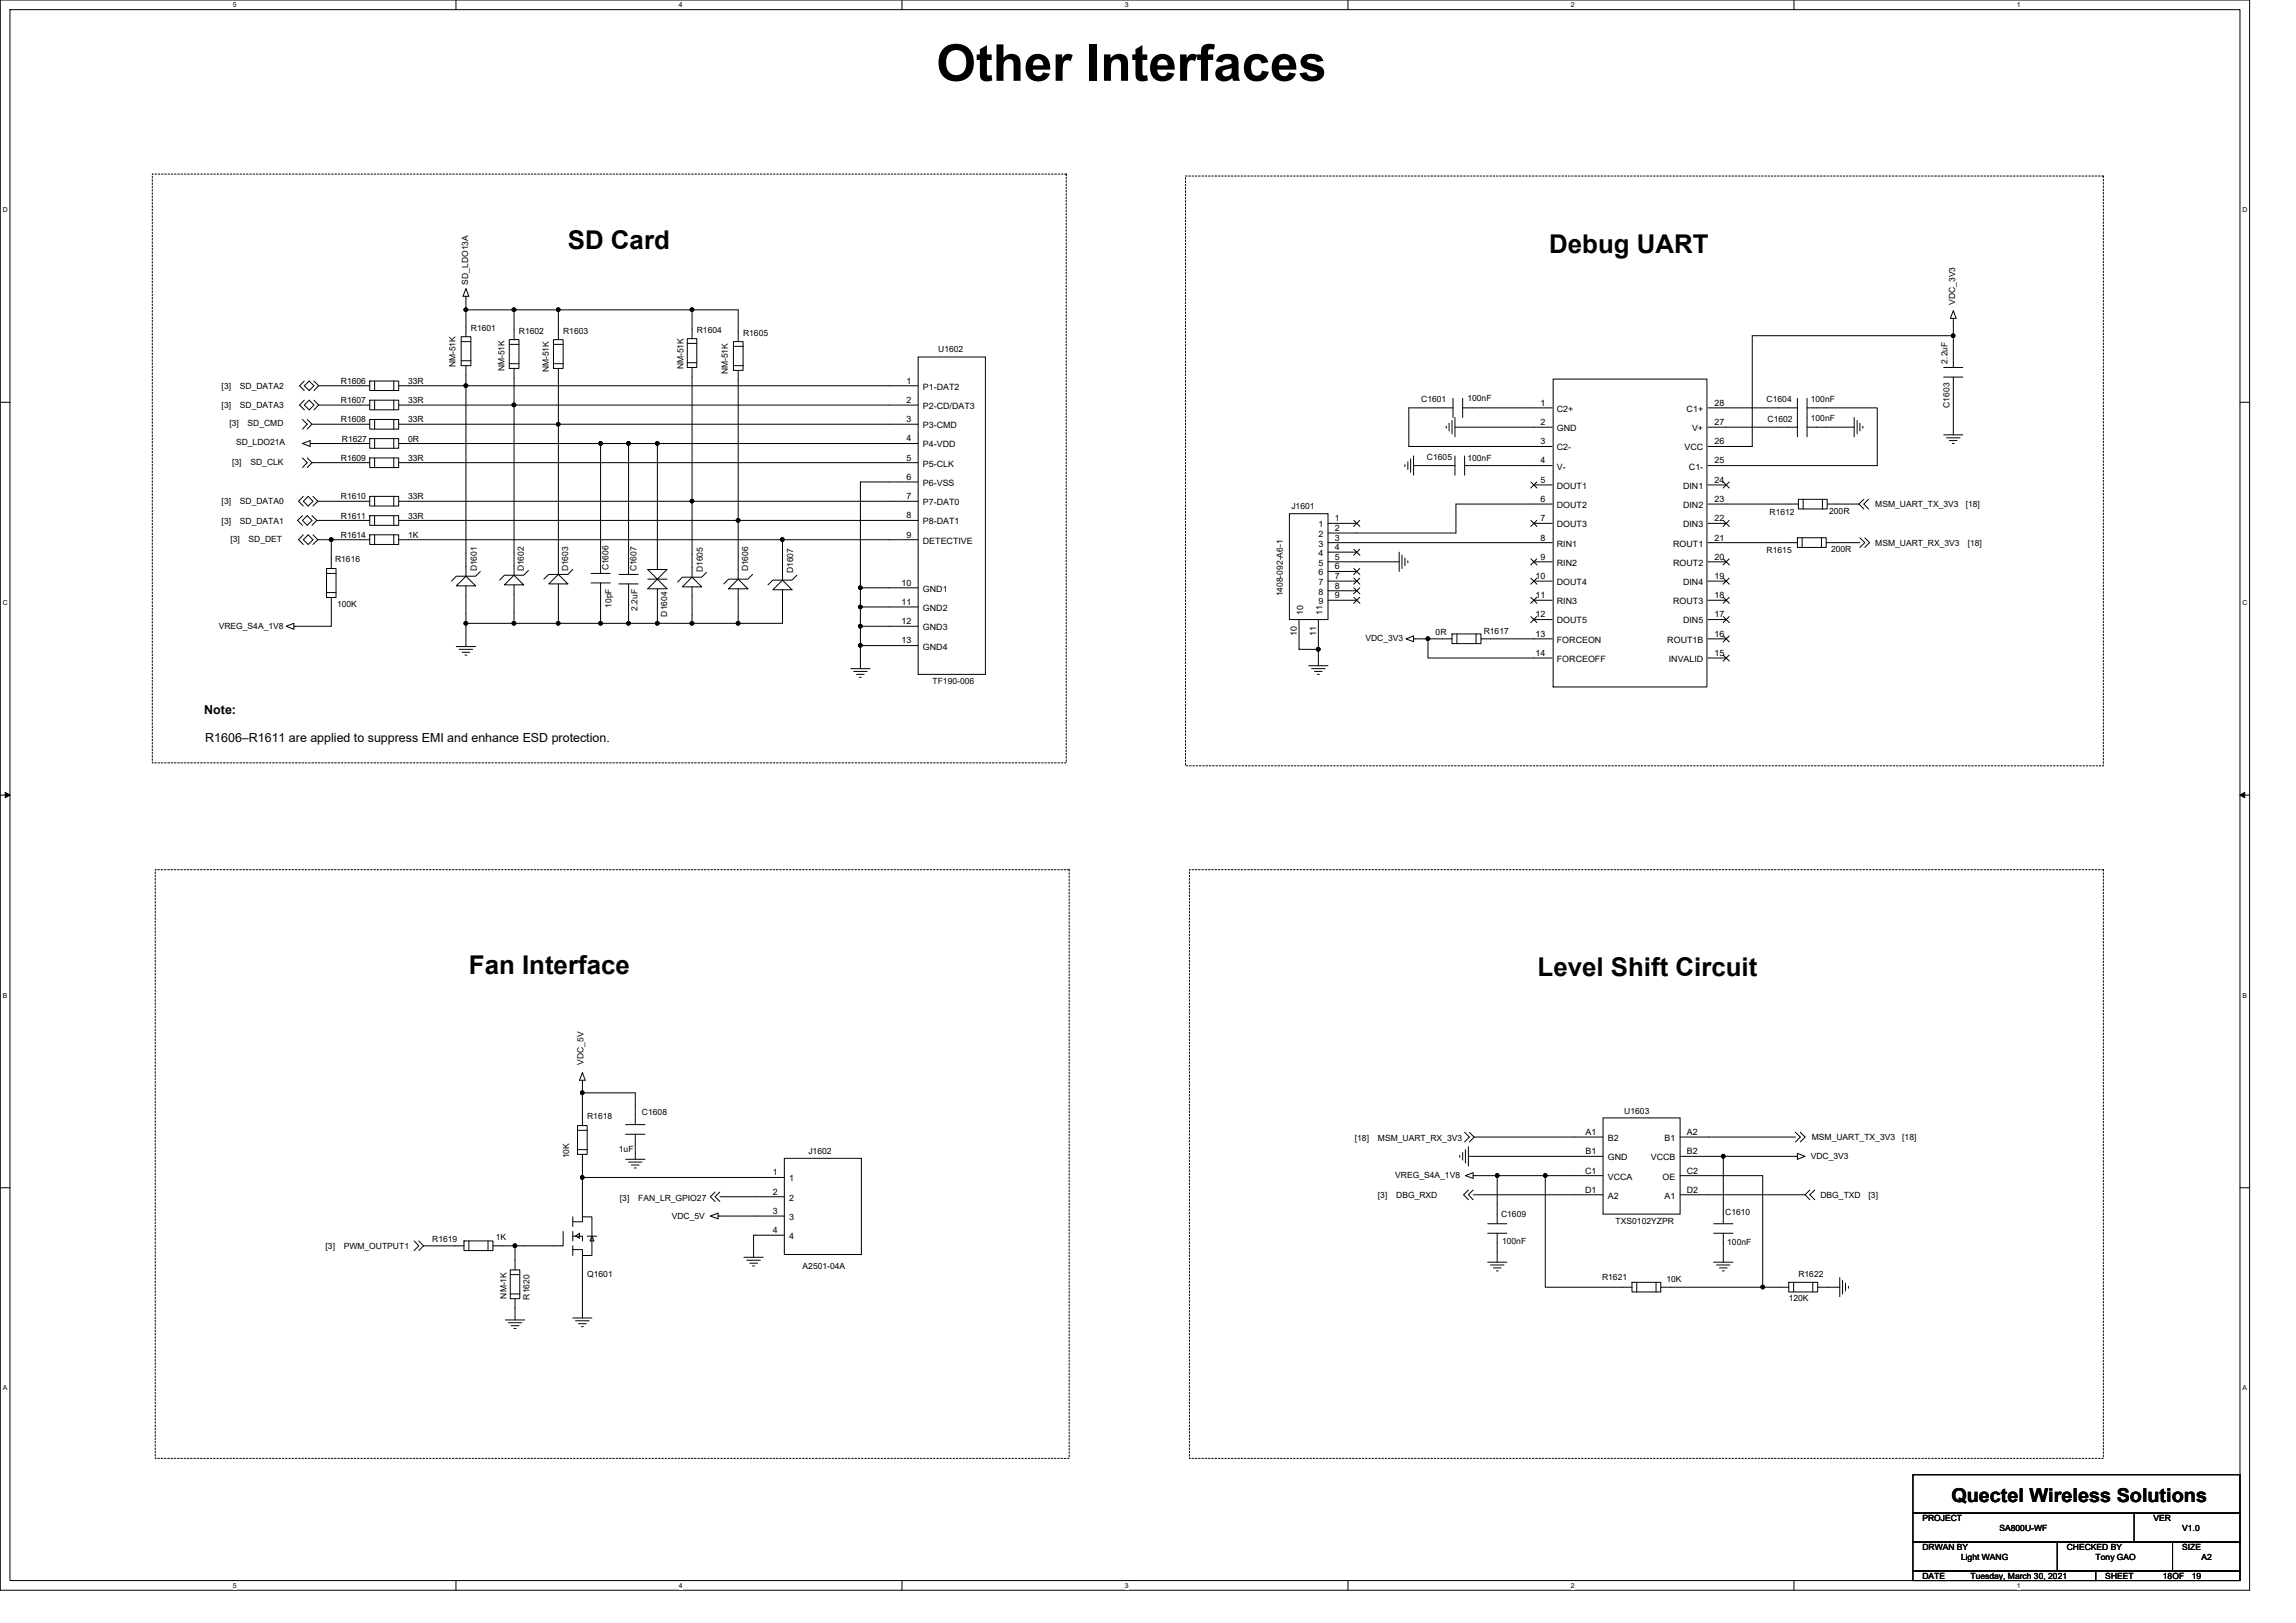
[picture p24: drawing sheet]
<svg xmlns="http://www.w3.org/2000/svg" width="297mm" height="210mm" viewBox="0 0 297 210" stroke-linecap="round" stroke-linejoin="round" font-family="sans-serif">
<defs><g id="words">
<text font-size="6.6" x="121.1" y="10.5">Other Interfaces</text>
<g font-size="3.3">
<text x="73.5" y="32.2">SD Card</text>
<text x="200.4" y="32.7">Debug UART</text>
<text x="60.7" y="126.1">Fan Interface</text>
<text x="198.9" y="126.3">Level Shift Circuit</text>
</g>
<text font-size="2.5" x="252.5" y="194.3">Quectel Wireless Solutions</text>
<g font-size="1.6">
<text x="26.4" y="92.4">Note:</text>
<text x="26.6" y="96">R1606–R1611 are applied to suppress EMI and enhance ESD protection.</text>
</g>
<g font-size="1.1">
<text x="60.6" y="36.9" transform="rotate(-90 60.6 36.9)">SD_LDO13A</text>
<text x="253" y="39.5" transform="rotate(-90 253 39.5)">VDC_3V3</text>
<text x="58.9" y="47.5" transform="rotate(-90 58.9 47.5)">NM-51K</text>
<text x="60.9" y="42.8">R1601</text>
<text x="67.1" y="43.2">R1602</text>
<text x="72.9" y="43.2">R1603</text>
<text x="88.4" y="47.8" transform="rotate(-90 88.4 47.8)">NM-51K</text>
<text x="90.1" y="43.1">R1604</text>
<text x="96.1" y="43.5">R1605</text>
<text x="121.4" y="45.6">U1602</text>
<text x="252" y="47.1" transform="rotate(-90 252 47.1)">2.2uF</text>
<text x="28.7" y="50.3">[3]</text>
<text x="28.7" y="52.8">[3]</text>
<text x="31" y="50.3">SD_DATA2</text>
<text x="31" y="52.8">SD_DATA3</text>
<text x="44.1" y="49.7">R1606</text>
<text x="44.1" y="52.2">R1607</text>
<text x="52.8" y="49.7">33R</text>
<text x="52.8" y="52.2">33R</text>
<text x="65.3" y="48" transform="rotate(-90 65.3 48)">NM-51K</text>
<text x="71" y="48.2" transform="rotate(-90 71 48.2)">NM-51K</text>
<text x="94.1" y="48.4" transform="rotate(-90 94.1 48.4)">NM-51K</text>
<text x="117.3" y="49.6">1</text>
<text x="117.3" y="52.1">2</text>
<text x="119.4" y="50.4">P1-DAT2</text>
<text x="119.4" y="52.9">P2-CD/DAT3</text>
<text x="183.9" y="52">C1601</text>
<text x="189.8" y="51.9">100nF</text>
<text x="199.3" y="52.5">1</text>
<text x="201.4" y="53.3">C2+</text>
<text x="218.2" y="53.3">C1+</text>
<text x="221.8" y="52.5">28</text>
<text x="228.6" y="52">C1604</text>
<text x="234.3" y="52">100nF</text>
<text x="252.2" y="52.8" transform="rotate(-90 252.2 52.8)">C1603</text>
<text x="29.7" y="55.2">[3]</text>
<text x="30.5" y="57.5">SD_LDO21A</text>
<text x="32" y="55.2">SD_CMD</text>
<text x="44.1" y="59.6">R1609</text>
<text x="44.1" y="54.7">R1608</text>
<text x="44.2" y="57.1">R1627</text>
<text x="52.8" y="59.6">33R</text>
<text x="52.8" y="54.7">33R</text>
<text x="52.8" y="57.1">0R</text>
<text x="117.3" y="54.6">3</text>
<text x="117.3" y="57.1">4</text>
<text x="117.3" y="59.6">5</text>
<text x="119.4" y="55.4">P3-CMD</text>
<text x="119.4" y="57.9">P4-VDD</text>
<text x="184.6" y="59.5">C1605</text>
<text x="189.8" y="59.6">100nF</text>
<text x="199.3" y="55">2</text>
<text x="199.3" y="57.5">3</text>
<text x="199.3" y="60">4</text>
<text x="201.4" y="55.8">GND</text>
<text x="201.4" y="58.3">C2-</text>
<text x="217.9" y="58.3">VCC</text>
<text x="218.9" y="55.8">V+</text>
<text x="221.8" y="55">27</text>
<text x="221.8" y="60">25</text>
<text x="221.8" y="57.5">26</text>
<text x="228.7" y="54.5">C1602</text>
<text x="234.3" y="54.4">100nF</text>
<text x="28.7" y="65.2">[3]</text>
<text x="30" y="60.1">[3]</text>
<text x="31" y="65.2">SD_DATA0</text>
<text x="32.4" y="60.1">SD_CLK</text>
<text x="44.1" y="64.6">R1610</text>
<text x="52.8" y="64.6">33R</text>
<text x="117.3" y="62.1">6</text>
<text x="117.3" y="64.6">7</text>
<text x="119.4" y="60.4">P5-CLK</text>
<text x="119.4" y="62.9">P6-VSS</text>
<text x="119.4" y="65.4">P7-DAT0</text>
<text x="167.1" y="65.9">J1601</text>
<text x="199.3" y="62.5">5</text>
<text x="199.3" y="64.9">6</text>
<text x="201.4" y="60.7">V-</text>
<text x="201.4" y="63.2">DOUT1</text>
<text x="201.4" y="65.7">DOUT2</text>
<text x="217.7" y="65.7">DIN2</text>
<text x="217.7" y="63.2">DIN1</text>
<text x="218.5" y="60.7">C1-</text>
<text x="221.8" y="64.9">23</text>
<text x="221.8" y="62.5">24</text>
<text x="242.6" y="65.6">MSM_UART_TX_3V3</text>
<text x="254.3" y="65.6">[18]</text>
<text x="28.7" y="67.7">[3]</text>
<text x="29.8" y="70.1">[3]</text>
<text x="31" y="67.7">SD_DATA1</text>
<text x="32.1" y="70.1">SD_DET</text>
<text x="44.1" y="67.1">R1611</text>
<text x="44.1" y="69.6">R1614</text>
<text x="52.8" y="67.1">33R</text>
<text x="52.8" y="69.6">1K</text>
<text x="117.3" y="67.1">8</text>
<text x="117.3" y="69.6">9</text>
<text x="119.4" y="67.8">P8-DAT1</text>
<text x="119.4" y="70.3">DETECTIVE</text>
<text x="170.6" y="68.2">1</text>
<text x="170.6" y="69.5">2</text>
<text x="170.6" y="70.7">3</text>
<text x="170.6" y="71.9">4</text>
<text x="172.7" y="67.4">1</text>
<text x="172.7" y="68.7">2</text>
<text x="172.7" y="69.9">3</text>
<text x="172.7" y="71.2">4</text>
<text x="199.3" y="67.4">7</text>
<text x="199.3" y="69.9">8</text>
<text x="201.4" y="68.2">DOUT3</text>
<text x="201.4" y="70.7">RIN1</text>
<text x="216.5" y="70.7">ROUT1</text>
<text x="217.7" y="68.2">DIN3</text>
<text x="221.8" y="69.9">21</text>
<text x="221.8" y="67.4">22</text>
<text x="228.6" y="71.6">R1615</text>
<text x="228.9" y="66.6">R1612</text>
<text x="236.6" y="66.5">200R</text>
<text x="236.9" y="71.5">200R</text>
<text x="242.6" y="70.6">MSM_UART_RX_3V3</text>
<text x="254.6" y="70.6">[18]</text>
<text x="43.3" y="72.7">R1616</text>
<text x="61.7" y="73.9" transform="rotate(-90 61.7 73.9)">D1601</text>
<text x="67.8" y="73.9" transform="rotate(-90 67.8 73.9)">D1602</text>
<text x="73.5" y="73.9" transform="rotate(-90 73.5 73.9)">D1603</text>
<text x="78.7" y="73.8" transform="rotate(-90 78.7 73.8)">C1606</text>
<text x="82.3" y="73.9" transform="rotate(-90 82.3 73.9)">C1607</text>
<text x="90.9" y="74.1" transform="rotate(-90 90.9 74.1)">D1605</text>
<text x="96.8" y="73.9" transform="rotate(-90 96.8 73.9)">D1606</text>
<text x="102.6" y="74.2" transform="rotate(-90 102.6 74.2)">D1607</text>
<text x="116.6" y="75.8">10</text>
<text x="119.4" y="76.6">GND1</text>
<text x="166" y="77.2" transform="rotate(-90 166 77.2)">1408-092-A6-1</text>
<text x="170.6" y="73.2">5</text>
<text x="170.6" y="74.4">6</text>
<text x="170.6" y="75.7">7</text>
<text x="170.6" y="76.9">8</text>
<text x="172.7" y="72.4">5</text>
<text x="172.7" y="73.7">6</text>
<text x="172.7" y="74.9">7</text>
<text x="172.7" y="76.2">8</text>
<text x="172.7" y="77.4">9</text>
<text x="198.7" y="74.9">10</text>
<text x="198.7" y="77.4">11</text>
<text x="199.3" y="72.4">9</text>
<text x="201.4" y="73.2">RIN2</text>
<text x="201.4" y="75.7">DOUT4</text>
<text x="216.5" y="73.2">ROUT2</text>
<text x="217.7" y="75.7">DIN4</text>
<text x="221.8" y="77.4">18</text>
<text x="221.8" y="72.4">20</text>
<text x="221.8" y="74.9">19</text>
<text x="28.3" y="81.4">VREG_S4A_1V8</text>
<text x="43.6" y="78.5">100K</text>
<text x="79.1" y="78.7" transform="rotate(-90 79.1 78.7)">10pF</text>
<text x="82.5" y="79" transform="rotate(-90 82.5 79)">2.2uF</text>
<text x="86.3" y="79.8" transform="rotate(-90 86.3 79.8)">D1604</text>
<text x="116.6" y="83.2">13</text>
<text x="116.6" y="80.8">12</text>
<text x="116.6" y="78.3">11</text>
<text x="119.4" y="81.5">GND3</text>
<text x="119.4" y="79">GND2</text>
<text x="167.8" y="82.3" transform="rotate(-90 167.8 82.3)">10</text>
<text x="168.6" y="79.5" transform="rotate(-90 168.6 79.5)">10</text>
<text x="170.3" y="82.3" transform="rotate(-90 170.3 82.3)">11</text>
<text x="170.6" y="78.2">9</text>
<text x="171.1" y="79.5" transform="rotate(-90 171.1 79.5)">11</text>
<text x="176.7" y="82.9">VDC_3V3</text>
<text x="185.7" y="82.2">0R</text>
<text x="192" y="82">R1617</text>
<text x="198.7" y="79.9">12</text>
<text x="198.7" y="82.4">13</text>
<text x="201.4" y="78.2">RIN3</text>
<text x="201.4" y="80.7">DOUT5</text>
<text x="201.4" y="83.2">FORCEON</text>
<text x="215.7" y="83.2">ROUT1B</text>
<text x="216.5" y="78.2">ROUT3</text>
<text x="217.7" y="80.7">DIN5</text>
<text x="221.8" y="79.9">17</text>
<text x="221.8" y="82.4">16</text>
<text x="119.4" y="84">GND4</text>
<text x="120.6" y="88.5">TF190-006</text>
<text x="198.7" y="84.9">14</text>
<text x="201.4" y="85.6">FORCEOFF</text>
<text x="215.9" y="85.6">INVALID</text>
<text x="221.8" y="84.9">15</text>
<text x="75.5" y="137.8" transform="rotate(-90 75.5 137.8)">VDC_5V</text>
<text x="73.6" y="149.9" transform="rotate(-90 73.6 149.9)">10K</text>
<text x="76" y="144.8">R1618</text>
<text x="80.1" y="149">1uF</text>
<text x="83.1" y="144.3">C1608</text>
<text x="104.6" y="149.2">J1602</text>
<text x="175.3" y="147.6">[18]</text>
<text x="178.3" y="147.6">MSM_UART_RX_3V3</text>
<text x="205.1" y="146.8">A1</text>
<text x="205.1" y="149.3">B1</text>
<text x="208" y="147.6">B2</text>
<text x="210.1" y="144.1">U1603</text>
<text x="215.3" y="147.6">B1</text>
<text x="218.2" y="146.8">A2</text>
<text x="218.2" y="149.3">B2</text>
<text x="234.4" y="147.5">MSM_UART_TX_3V3</text>
<text x="246.1" y="147.5">[18]</text>
<text x="80.2" y="155.3">[3]</text>
<text x="82.6" y="155.3">FAN_LR_GPIO27</text>
<text x="100" y="152.1">1</text>
<text x="100" y="154.6">2</text>
<text x="102.1" y="152.8">1</text>
<text x="102.1" y="155.3">2</text>
<text x="178.3" y="155">[3]</text>
<text x="180.5" y="152.4">VREG_S4A_1V8</text>
<text x="180.6" y="155">DBG_RXD</text>
<text x="205.1" y="151.8">C1</text>
<text x="205.1" y="154.3">D1</text>
<text x="208" y="150.1">GND</text>
<text x="208" y="152.6">VCCA</text>
<text x="208" y="155.1">A2</text>
<text x="213.6" y="150.1">VCCB</text>
<text x="215.1" y="152.6">OE</text>
<text x="215.3" y="155.1">A1</text>
<text x="218.2" y="154.3">D2</text>
<text x="218.2" y="151.8">C2</text>
<text x="234.3" y="150">VDC_3V3</text>
<text x="235.5" y="155">DBG_TXD</text>
<text x="241.7" y="155">[3]</text>
<text x="42.1" y="161.6">[3]</text>
<text x="44.5" y="161.6">PWM_OUTPUT1</text>
<text x="55.9" y="160.7">R1619</text>
<text x="64.1" y="160.4">1K</text>
<text x="86.9" y="157.7">VDC_5V</text>
<text x="100" y="157.1">3</text>
<text x="100" y="159.5">4</text>
<text x="102.1" y="157.8">3</text>
<text x="102.1" y="160.3">4</text>
<text x="194.2" y="157.5">C1609</text>
<text x="194.3" y="161">100nF</text>
<text x="209" y="158.3">TXS0102YZPR</text>
<text x="223.2" y="157.2">C1610</text>
<text x="223.5" y="161.1">100nF</text>
<text x="76" y="165.2">Q1601</text>
<text x="103.8" y="164.2">A2501-04A</text>
<text x="207.3" y="165.6">R1621</text>
<text x="215.6" y="165.9">10K</text>
<text x="232.7" y="165.2">R1622</text>
<text x="65.5" y="168" transform="rotate(-90 65.5 168)">NM-1K</text>
<text x="68.5" y="168.1" transform="rotate(-90 68.5 168.1)">R1620</text>
<text x="231.4" y="168.3">120K</text>
<text x="248.7" y="196.8">PROJECT</text>
<text x="278.6" y="196.8">VER</text>
<text x="248.7" y="200.5">DRWAN BY</text>
<text x="253.7" y="201.8">Light WANG</text>
<text x="258.7" y="198">SA800U-WF</text>
<text x="267.4" y="200.5">CHECKED BY</text>
<text x="271.1" y="201.8">Tony GAO</text>
<text x="282.3" y="198">V1.0</text>
<text x="282.3" y="200.5">SIZE</text>
<text x="284.8" y="201.8">A2</text>
<text x="248.7" y="204.3">DATE</text>
<text x="254.9" y="204.3">Tuesday, March 30, 2021</text>
<text x="272.4" y="204.3">SHEET</text>
<text x="279.8" y="204.3">18OF</text>
<text x="283.6" y="204.3">19</text>
</g>
<g font-size=".9">
<text x="30.1" y="1">5</text>
<text x="87.8" y="1">4</text>
<text x="145.5" y="1">3</text>
<text x="203.2" y="1">2</text>
<text x="260.9" y="1">1</text>
<text x=".4" y="27.5">D</text>
<text x="290.1" y="27.5">D</text>
<text x=".4" y="78.3">C</text>
<text x="290.1" y="78.3">C</text>
<text x=".4" y="129.1">B</text>
<text x="290.1" y="129.1">B</text>
<text x=".4" y="179.9">A</text>
<text x="290.1" y="179.9">A</text>
<text x="30.1" y="205.4">5</text>
<text x="87.8" y="205.4">4</text>
<text x="145.5" y="205.4">3</text>
<text x="203.2" y="205.4">2</text>
<text x="260.9" y="205.4">1</text>
</g>
</g></defs>
<path d="M0 0h291v205.7h-291zM1.3 1.2h288.5v203.3h-288.5z" fill="none" stroke="#000" stroke-width=".13"/>
<g fill="#fff">
<path d="M30.1 .1h.5v1h-.5z"/>
<path d="M30.1 204.6h.5v1h-.5z"/>
</g>
<path d="M59 0v1.2M59 204.5v1.2" fill="none" stroke="#000" stroke-width=".13"/>
<g fill="#fff">
<path d="M87.8 .1h.5v1h-.5z"/>
<path d="M87.8 204.6h.5v1h-.5z"/>
</g>
<path d="M116.7 0v1.2M116.7 204.5v1.2" fill="none" stroke="#000" stroke-width=".13"/>
<g fill="#fff">
<path d="M145.5 .1h.5v1h-.5z"/>
<path d="M145.5 204.6h.5v1h-.5z"/>
</g>
<path d="M174.4 0v1.2M174.4 204.5v1.2" fill="none" stroke="#000" stroke-width=".13"/>
<g fill="#fff">
<path d="M203.2 .1h.5v1h-.5z"/>
<path d="M203.2 204.6h.5v1h-.5z"/>
</g>
<path d="M232.1 0v1.2M232.1 204.5v1.2" fill="none" stroke="#000" stroke-width=".13"/>
<g fill="#fff">
<path d="M260.9 .1h.5v1h-.5z"/>
<path d="M260.9 204.6h.5v1h-.5z"/>
<path d="M.4 26.6h.6v1h-.6z"/>
<path d="M290.1 26.6h.6v1h-.6z"/>
<path d="M.4 77.4h.6v1h-.6z"/>
<path d="M290.1 77.4h.6v1h-.6z"/>
</g>
<path d="M0 52h1.3M289.8 52h1.2" fill="none" stroke="#000" stroke-width=".13"/>
<g fill="#fff">
<path d="M.4 128.3h.5v1h-.5z"/>
<path d="M290.1 128.3h.6v1h-.6z"/>
</g>
<path d="M0 102.9h1.3M289.8 102.9h1.2" fill="none" stroke="#000" stroke-width=".13"/>
<path d="M.7 102.5l.6 .4-.6 .3zM289.8 102.9l.6-.4v.7z" fill="#000" stroke="#000" stroke-width=".13"/>
<g fill="#fff">
<path d="M.4 179.1h.5v1h-.5z"/>
<path d="M290.1 179.1h.6v1h-.6z"/>
</g>
<g fill="none" stroke="#000" stroke-width=".13">
<path d="M60.3 37.3l.4 1h-.8zM60.3 38.3v1.8M39.1 57.4l1-.4v.8zM39.1 59.2l.6 .7-.6 .6M39.1 54.3l.6 .6-.6 .6M39.4 49.9l.6-.6 .6 .6-.6 .6zM39.4 52.4l.6-.6 .6 .6-.6 .6zM39.4 49.3l-.6 .6 .6 .6M39.4 51.8l-.6 .6 .6 .6M39.7 59.2l.7 .7M39.7 54.3l.7 .6M40.1 57.4h7.7"/>
<path d="M40.4 59.9h7.4M40.4 54.9h7.4M40.4 59.9l-.7 .6M40.4 54.9l-.7 .6M40.6 49.3l.6 .6M40.6 51.8l.6 .6M41.2 49.9l-.6 .6M41.2 52.4l-.6 .6M41.2 49.9h6.6M41.2 52.4h6.6M47.8 56.7h3.8v1.3h-3.8zM47.8 49.3h3.8v1.2h-3.8z"/>
<path d="M47.8 51.8h3.8v1.2h-3.8zM47.8 59.2h3.8v1.3h-3.8zM47.8 54.3h3.8v1.2h-3.8zM48.5 56.7v1.3M48.5 49.3v1.2M48.5 51.8v1.2M48.5 59.2v1.3M48.5 54.3v1.2M50.9 56.7v1.3M50.9 49.3v1.2M50.9 51.8v1.2M50.9 59.2v1.3"/>
<path d="M50.9 54.3v1.2M51.6 57.4h26.1M51.6 52.4h14.9v22M51.6 59.9h67.2M51.6 54.9h20.6M59.7 43.6h1.2v3.7h-1.2zM59.7 46.7h1.2M59.7 44.2h1.2M60.3 49.9h-8.7M60.3 47.3v2.6M60.3 40.1v3.5M60.3 49.9v24.6"/>
<path d="M60.3 49.9h58.5M60.3 40.1h6.2M65.9 43.9h1.2v3.8h-1.2zM65.9 47.1h1.2M65.9 44.6h1.2M66.5 40.1h5.7M66.5 47.7v4.7h52.3M66.5 40.1v3.8M71.6 43.9h1.3v3.8h-1.3zM71.6 47.1h1.3M71.6 44.6h1.3M72.2 47.7v7.2"/>
<path d="M72.2 40.1v3.8M72.2 54.9v19.4M72.2 40.1h17.3M77.7 57.4h3.6M77.7 57.4v16.8M81.3 57.4h3.7M81.3 57.4v16.9M85 57.4v16.3M88.9 43.8h1.2v3.7h-1.2zM88.9 46.9h1.2M88.9 44.4h1.2M89.5 40.1h6v4.1"/>
<path d="M89.5 47.5v17.4M89.5 40.1v3.7M94.9 44.2h1.2v3.7h-1.2zM94.9 47.3h1.2M94.9 44.8h1.2M95.5 47.9v19.4M118.8 46.2h8.7v41h-8.7zM118.8 54.9h-46.6M118.8 57.4h-33.8M182.1 59.8v.9M182.5 59.4v1.7M182.9 59v2.5"/>
<path d="M187.1 55.1v.3M187.5 54.8v1M187.9 54.4v1.7M188 52.8h-5.7v5h18.5M188 51.5v2.5M188.2 59v2.5M188.2 54v2.5M188.2 55.3h12.6M189.2 51.5v2.5M189.2 52.8h11.6M189.5 59v2.5M200.9 49h19.9v39.9h-19.9z"/>
<path d="M221 52.8h11.5M221 55.3h11.5M232.5 51.5v5M233.8 51.5v5M233.8 52.8h9.1v7.4h-21.9M233.8 55.3h6.1M239.9 54v2.5M240.3 54.4v1.7M240.6 54.8v1M241 55.1v.3M251.5 56.3h2.4M251.5 48.8h2.4"/>
<path d="M251.5 47.5h2.4M251.8 56.6h1.8M252.2 57h1M252.6 57.4h.2M252.7 40.2l.4 1h-.8zM252.7 41.2v2.2M252.7 43.4h-26v14.4h-5.7M252.7 48.8v7.5M252.7 43.4v4.1M39.1 66.7l-.6 .6 .6 .7M39.1 67.3l.6-.6 .7 .6-.7 .7zM39.2 64.9l.7-.7 .6 .7-.6 .6z"/>
<path d="M39.2 69.8l.7-.6 .6 .6-.6 .6zM39.2 64.2l-.6 .7 .6 .6M39.2 69.2l-.6 .6 .6 .6M40.4 66.7l.6 .6M40.5 64.2l.6 .7M40.5 69.2l.6 .6M41 67.3h6.8M41 67.3l-.6 .7M41.1 64.9h6.7M41.1 69.8h1.8M41.1 64.9l-.6 .6M41.1 69.8l-.6 .6"/>
<path d="M42.2 73.6h1.3v3.7h-1.3zM42.2 76.7h1.3M42.2 74.2h1.3M42.9 69.8h4.9M42.9 77.3v3.7h-4.9M42.9 69.8v3.8M47.8 64.2h3.8v1.3h-3.8zM47.8 66.7h3.8v1.3h-3.8zM47.8 69.2h3.8v1.2h-3.8zM48.5 64.2v1.3M48.5 66.7v1.3M48.5 69.2v1.2"/>
<path d="M50.9 64.2v1.3M50.9 66.7v1.3M50.9 69.2v1.2M51.6 64.9h37.9M51.6 67.3h43.9M51.6 69.8h49.6M59 75.8l1.3-1.3 1.2 1.3zM60.3 75.8v4.8M62.1 73.9l-.6 .6h-2.5l-.6 .7M65.3 75.7l1.2-1.3 1.3 1.3zM66.5 75.7v4.9M68.4 73.8l-.6 .6h-2.5l-.7 .7"/>
<path d="M71 75.5l1.2-1.2 1.3 1.2zM72.2 75.5v5.1M74.1 73.7l-.6 .6h-2.5l-.6 .6M76.5 75.4h2.4M76.5 74.2h2.4M77.7 75.4v5.2M80.1 75.5h2.5M80.1 74.3h2.5M81.3 75.5v5.1M83.8 76.2l1.2-1.3 1.3 1.3zM83.8 73.7h2.5l-1.3 1.2zM83.8 74.9h2.5"/>
<path d="M85 76.2v4.4M88.3 75.9l1.2-1.2 1.3 1.2zM89.5 64.9h29.3M89.5 64.9v9.8M89.5 75.9v4.7M91.4 74.1l-.6 .6h-2.5l-.6 .6M94.3 76.2l1.2-1.3 1.2 1.3zM95.5 67.3v7.6M95.5 76.2v4.4M95.5 67.3h23.3M97.4 74.3l-.7 .6h-2.4l-.7 .6M100 76.3l1.2-1.2 1.3 1.2z"/>
<path d="M101.2 76.3v4.3h-5.7M101.2 69.8h17.6M101.2 69.8v5.3M103.1 74.4l-.6 .7h-2.5l-.6 .6M111.3 76.1h7.5M111.3 76.1v2.4M111.3 78.5v2.5M118.8 62.4h-7.5v13.7M118.8 78.5h-7.5M166.8 66.5h5v13.7h-5zM171.8 67.7h3.7M171.8 70.2h29"/>
<path d="M171.8 71.4h3.7M171.8 73.9h3.7M171.8 75.2h3.7M171.8 76.4h3.7M171.8 77.7h3.7M175.2 67.3l.7 .8M175.2 71.1l.7 .7M175.2 73.6l.7 .7M175.2 74.8l.7 .8M175.2 76.1l.7 .7M175.2 77.3l.7 .8M175.9 67.3l-.8 .8"/>
<path d="M175.9 71.1l-.8 .7M175.9 73.6l-.8 .7M175.9 74.8l-.8 .8M175.9 76.1l-.8 .7M175.9 77.3l-.8 .8M181 71.4v2.5M181 72.7h-9.2M181.4 71.8v1.8M181.8 60.1v.3M181.8 72.2v1M182.1 72.6v.2M188.2 60.2h-5.3"/>
<path d="M189.5 60.2h11.3M198.1 62.4l.7 .7M198.1 67.3l.7 .8M198.1 72.3l.7 .8M198.1 74.8l.7 .8M198.1 77.3l.7 .8M198.1 79.8l.7 .8M198.4 62.7h2.4M198.4 67.7h2.4M198.4 72.7h2.4M198.4 75.2h2.4M198.4 77.7h2.4"/>
<path d="M198.8 62.4l-.8 .7M198.8 67.3l-.8 .8M198.8 72.3l-.8 .8M198.8 74.8l-.8 .8M198.8 77.3l-.8 .8M198.8 79.8l-.8 .8M200.8 65.2h-12.4v3.8h-16.6M221 65.2h11.7M221 77.7h2.3M221 75.2h2.3M221 72.7h2.3M221 70.2h11.5"/>
<path d="M221 67.7h2.3M221 62.7h2.3M222.9 79.8l.8 .8M222.9 77.3l.8 .8M222.9 74.8l.8 .8M222.9 72.3l.8 .8M222.9 67.3l.8 .8M222.9 62.4l.8 .7M223.7 79.8l-.8 .8M223.7 77.3l-.8 .8M223.7 74.8l-.8 .8M223.7 72.3l-.8 .8"/>
<path d="M223.7 67.3l-.8 .8M223.7 62.4l-.8 .7M232.5 69.6h3.8v1.2h-3.8zM232.7 64.6h3.7v1.2h-3.7zM233.1 69.6v1.2M233.3 64.6v1.2M235.6 69.6v1.2M235.8 64.6v1.2M236.3 70.2h4.3M236.4 65.2h4.1M240.5 65.2l.6 .6M240.6 69.6l.7 .6-.7 .6"/>
<path d="M241.1 64.6l-.6 .6M241.3 69.6l.6 .6-.6 .6M241.7 64.6l-.6 .6 .6 .6M37 81l1-.4v.8zM59 83.7h2.5M59.4 84h1.7M59.8 84.4h1M60.2 84.8h.2M60.3 80.6v3.1M60.3 80.6h6.2M66.5 80.6h5.7M72.2 80.6h5.5"/>
<path d="M77.7 80.6h3.6M81.3 80.6h3.7M85 80.6h4.5M89.5 80.6h6M110.1 86.5h2.5M110.4 86.9h1.8M110.8 87.2h1M111.2 87.6h.2M111.3 83.5h7.5M111.3 83.5v3M111.3 81h7.5M111.3 81v2.5"/>
<path d="M168.1 80.2v3.8h2.5M169.3 86.1h2.5M169.7 86.5h1.7M170 86.9h1M170.4 87.2h.3M170.6 80.2v3.8M170.6 84v2.1M181.9 82.7l1-.4v.7zM184.7 82.7h3.2M184.7 82.7h-1.8M184.7 82.7v2.4h16.1M187.9 82h3.7v1.3h-3.7z"/>
<path d="M188.5 82v1.3M191 82v1.3M191.6 82.7h9.2M198.4 80.2h2.4M221 85.1h2.3M221 82.7h2.3M221 80.2h2.3M222.9 84.8l.8 .7M222.9 82.3l.8 .8M223.7 84.8l-.8 .7M223.7 82.3l-.8 .8M75.4 138.8l.3 1h-.7z"/>
<path d="M75.4 139.8v1.6M0 153.7h1.3M72.9 159.3v1.9h-6.3M74.1 159.9h1.3v.6M74.1 157.4v1.3M74.1 159.3v1.2M74.5 159.9l.5-.3v.6zM74.7 145.6h1.3v3.8h-1.3zM74.7 148.7h1.3M74.7 146.2h1.3M75.4 152.3v5.8h-1.3M75.4 149.4v2.9"/>
<path d="M75.4 157.4h1.2v5h-1.2v-.7h-1.3M75.4 152.3h26.1M75.4 141.4v4.2M75.4 141.4h6.8v4.1M76 159.9h1.2M76.6 159.9l.2 .6h-.5zM80.9 146.7h2.5M80.9 145.5h2.5M80.9 150h2.5M81.3 150.3h1.8M81.7 150.7h1M82.1 151.1h.2"/>
<path d="M82.2 146.7v3.3M91.9 157.3l1-.3v.7zM92.5 154.2l-.6 .6 .6 .6M92.9 157.3h8.6M93.1 154.2l-.6 .6 .6 .6M93.1 154.8h8.4M101.5 149.9h9.9v12.4h-9.9zM101.5 159.8h-4v2.9M188.8 149.5v.2M189.2 149.1v1M189.5 146.5l.6 .6-.6 .6M189.6 152.1l1-.4v.8z"/>
<path d="M189.6 148.7v1.8M190 154l-.6 .6 .6 .6M190 148.4v2.5M190.1 146.5l.6 .6M190.6 152.1h3.1M190.6 154l-.6 .6 .6 .6M190.7 147.1l-.6 .6M190.7 147.1h16.7M192.5 158.3h2.4M192.5 159.6h2.4M193.7 152.1v6.2M193.7 159.6v3.7"/>
<path d="M193.7 152.1h6.2M199.9 152.1h7.5M199.9 152.1v14.4h11.2M207.4 144.6h10v12.5h-10zM207.4 149.6h-17.4M207.4 154.6h-16.8M217.4 147.1h14.9M217.4 152.1h10.6v14.4M217.4 154.6h16.1M217.4 149.6h5.5M221.7 158.3h2.5M221.7 159.6h2.5"/>
<path d="M222.9 159.6v3.7M222.9 149.6h9.6M222.9 149.6v8.7M232.3 146.5l.6 .6-.6 .6M232.5 149.2l1 .4-1 .4zM232.9 146.5l.6 .6-.6 .6M233.5 154.6l.6 .6M234.1 154l-.6 .6M234.8 154l-.7 .6 .7 .6M289.8 153.7h1.2M53.6 160.5l.6 .7-.6 .6M54.2 160.5l.6 .7"/>
<path d="M54.8 161.2l-.6 .6M60 160.5h3.8v1.3h-3.8zM60 161.2h-5.2M60.7 160.5v1.3M63.1 160.5v1.3M63.8 161.2h2.8M65.4 170.8h2.5M65.8 171.1h1.7M66 164.3h1.2v3.7h-1.2zM66 167.4h1.2M66 164.9h1.2M66.1 171.5h1"/>
<path d="M66.5 171.9h.3M66.6 168v2.8M66.6 161.2v3.1M74.1 161.2v1.2M74.1 170.5h2.5M74.5 170.9h1.7M74.8 171.3h1M75.2 171.6h.3M75.4 162.4v8.1M96.2 162.7h2.5M96.6 163h1.8M97 163.4h1"/>
<path d="M97.4 163.8h.2M192.5 163.3h2.4M192.8 163.7h1.8M193.2 164h1M193.6 164.4h.2M211.1 165.9h3.8v1.3h-3.8zM211.7 165.9v1.3M214.2 165.9v1.3M214.9 166.5h13.1M221.7 163.3h2.5M222.1 163.7h1.7M222.5 164h1"/>
<path d="M222.8 164.4h.3M231.4 165.9h3.8v1.3h-3.8zM231.4 166.5h-3.4M232 165.9v1.3M234.5 165.9v1.3M235.2 166.5h2.8M238 165.3v2.5M238.4 165.7v1.7M238.8 166v1M239.1 166.4v.3M247.5 190.8h42.3v5h-42.3zM247.5 195.8h42.3v3.7h-42.3z"/>
<path d="M247.5 199.5h42.3v3.7h-42.3zM266.1 199.5v3.7M276.1 195.8v3.7M281.1 199.5v3.7M247.5 203.2h23.6v1.3h-23.6zM271.1 203.2h18.7v1.3h-18.7z"/>
</g>
<path d="M19.7 22.5h118.2v76.2h-118.2zM153.4 22.8h118.7v76.3h-118.7zM20.1 112.5h118.2v76.2h-118.2zM153.9 112.5h118.2v76.2h-118.2z" fill="none" stroke="#000" stroke-width=".13" stroke-dasharray=".2 .2"/>
<g fill="#000" stroke="#000" stroke-width=".13">
<circle cx="60.3" cy="49.9" r=".24"/>
<circle cx="60.3" cy="40.1" r=".24"/>
<circle cx="66.5" cy="52.4" r=".24"/>
<circle cx="66.5" cy="40.1" r=".24"/>
<circle cx="72.2" cy="40.1" r=".23"/>
<circle cx="72.2" cy="54.9" r=".23"/>
<circle cx="77.7" cy="57.4" r=".24"/>
<circle cx="81.3" cy="57.4" r=".24"/>
<circle cx="85" cy="57.4" r=".24"/>
<circle cx="89.5" cy="40.1" r=".24"/>
<circle cx="252.7" cy="43.4" r=".23"/>
<circle cx="42.9" cy="69.8" r=".24"/>
<circle cx="89.5" cy="64.8" r=".24"/>
<circle cx="95.5" cy="67.3" r=".24"/>
<circle cx="101.2" cy="69.8" r=".24"/>
<circle cx="111.3" cy="76" r=".24"/>
<circle cx="111.3" cy="78.5" r=".24"/>
<circle cx="60.3" cy="80.7" r=".24"/>
<circle cx="66.5" cy="80.7" r=".24"/>
<circle cx="72.2" cy="80.6" r=".23"/>
<circle cx="77.7" cy="80.6" r=".23"/>
<circle cx="81.3" cy="80.7" r=".24"/>
<circle cx="85" cy="80.7" r=".24"/>
<circle cx="89.5" cy="80.7" r=".24"/>
<circle cx="95.5" cy="80.7" r=".24"/>
<circle cx="111.3" cy="81" r=".24"/>
<circle cx="111.3" cy="83.5" r=".24"/>
<circle cx="170.5" cy="84" r=".24"/>
<circle cx="184.7" cy="82.6" r=".24"/>
<circle cx="75.3" cy="141.4" r=".24"/>
<circle cx="75.3" cy="152.3" r=".23"/>
<circle cx="193.7" cy="152.1" r=".23"/>
<circle cx="199.9" cy="152.1" r=".23"/>
<circle cx="222.9" cy="149.6" r=".24"/>
<circle cx="66.6" cy="161.2" r=".24"/>
<circle cx="228" cy="166.5" r=".23"/>
</g>
<use href="#words"/>
</svg>
